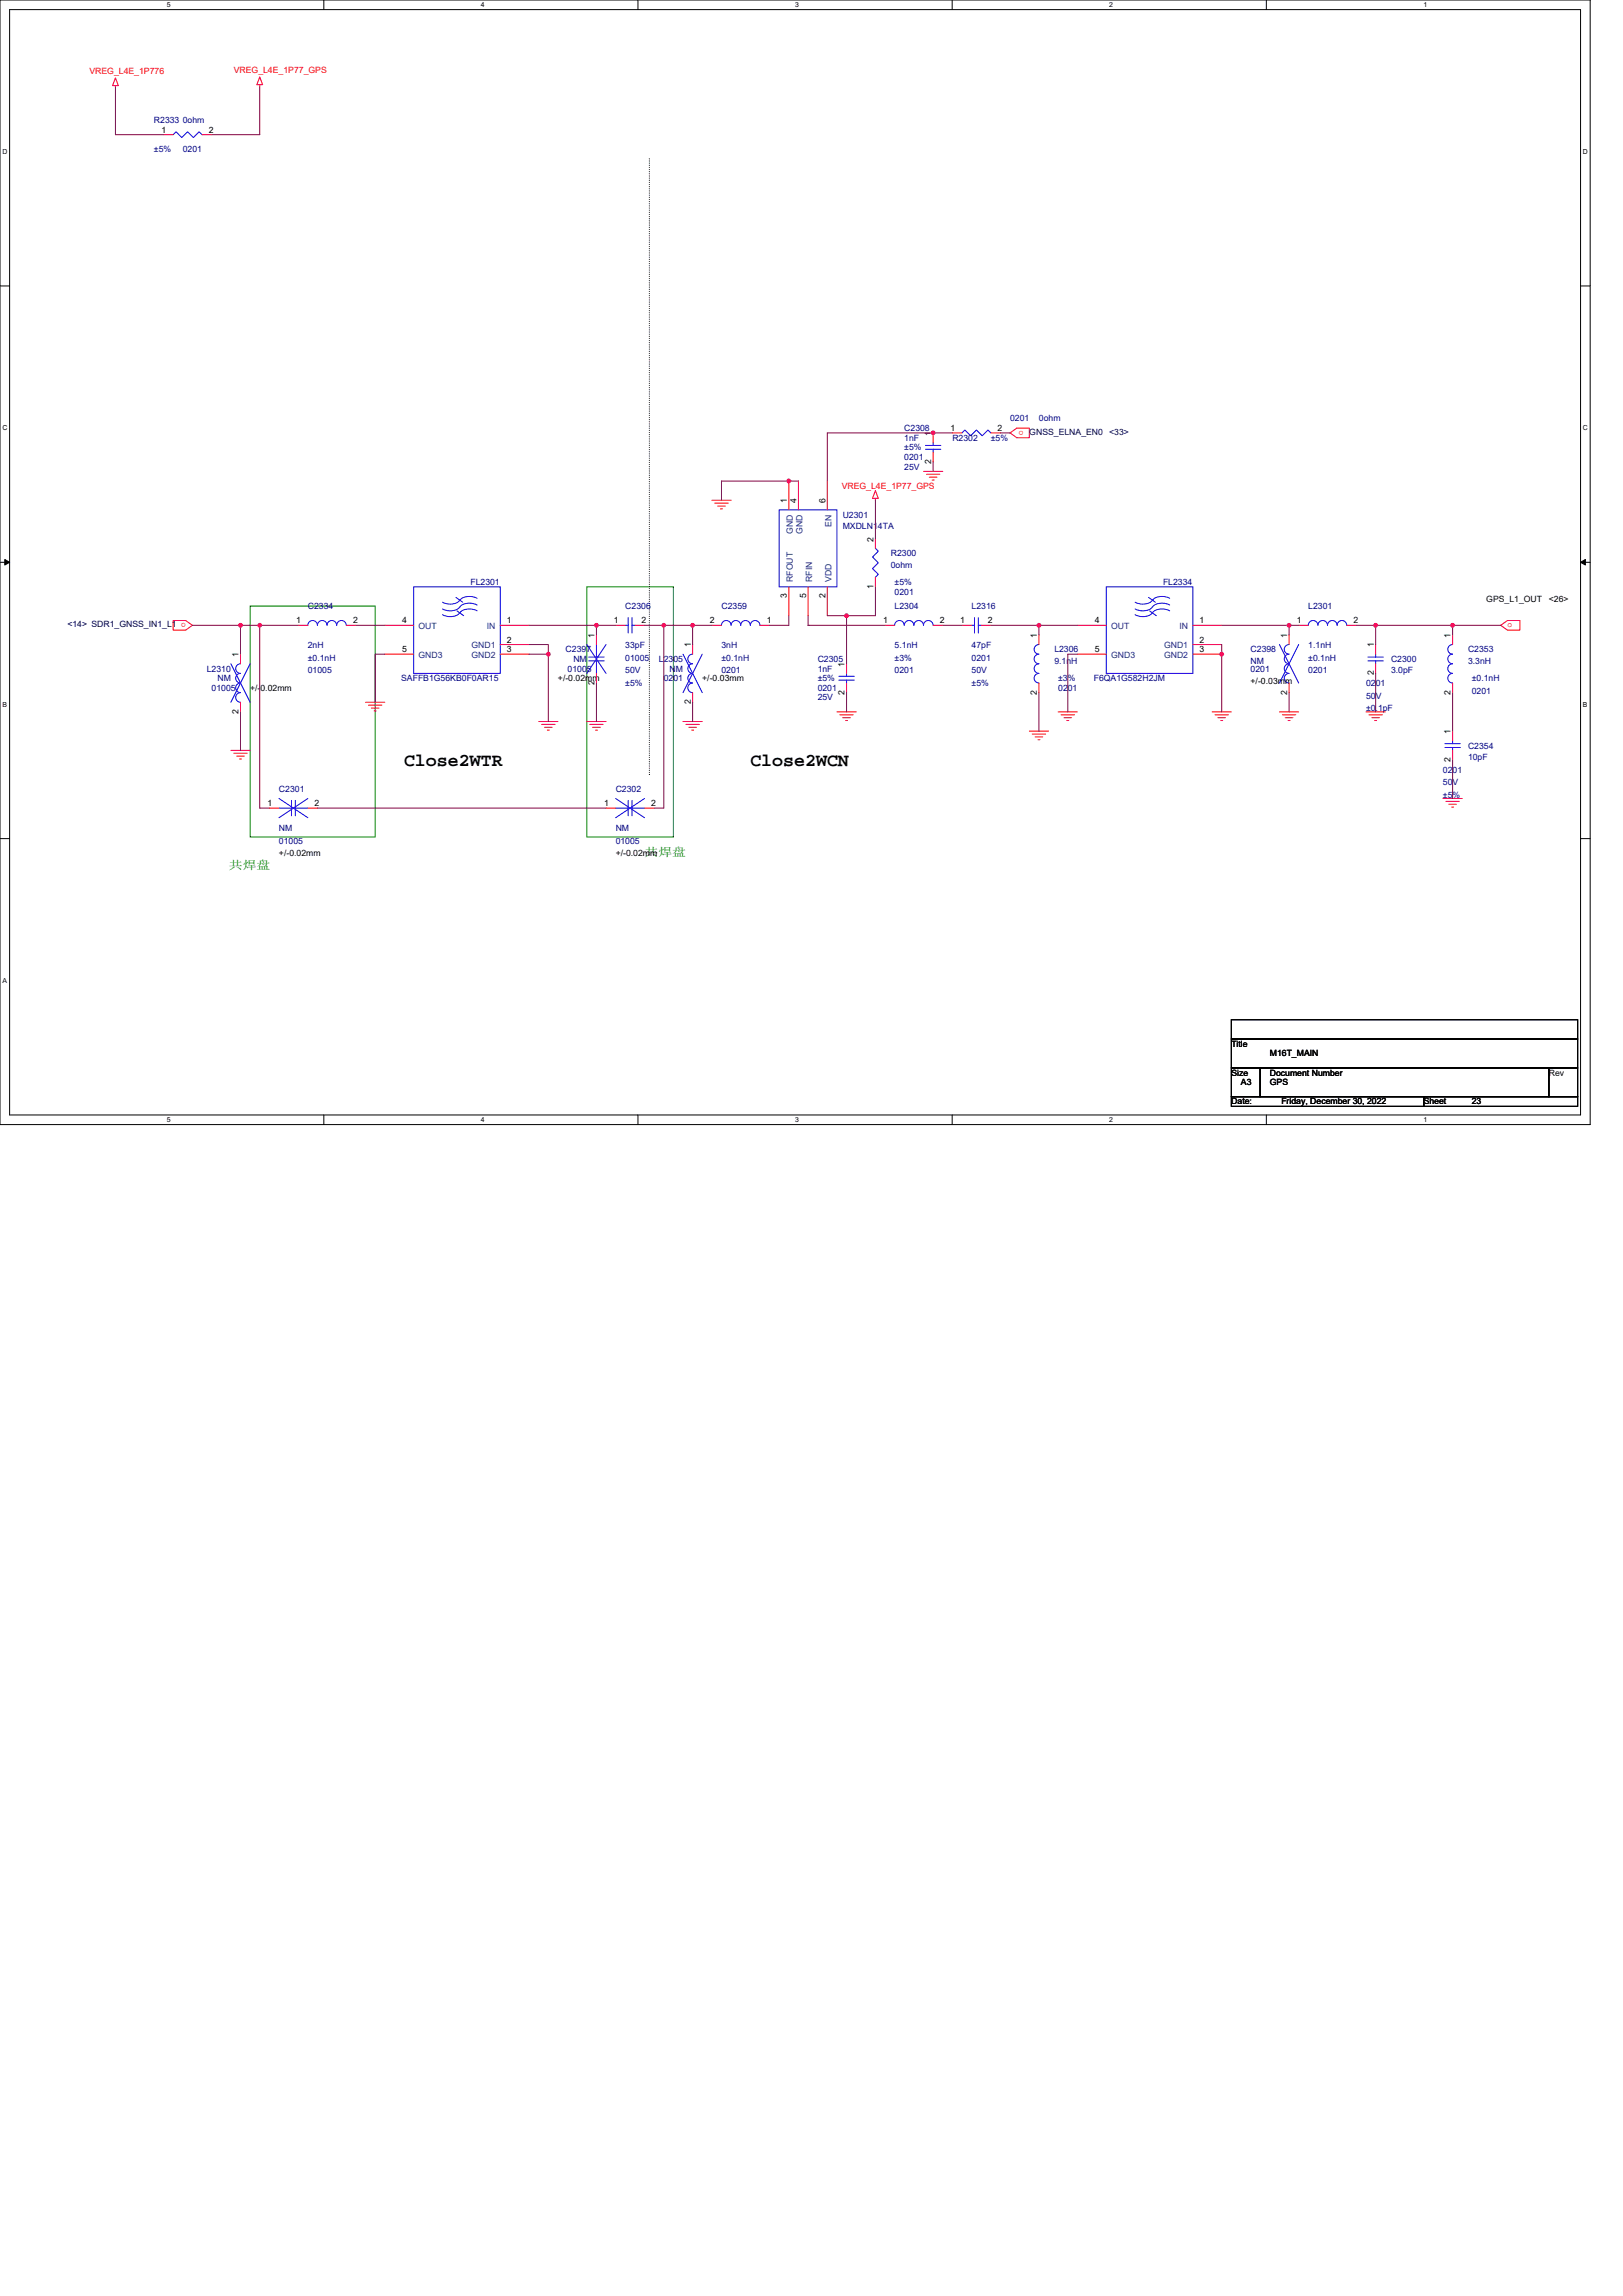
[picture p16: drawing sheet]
<svg xmlns="http://www.w3.org/2000/svg" width="210mm" height="297mm" viewBox="0 0 210 297" stroke-linecap="round" stroke-linejoin="round" font-family="sans-serif">
<defs><g id="words">
<g font-size="2.4">
<text x="52.3" y="99">Close2WTR</text>
<text x="97.1" y="99">Close2WCN</text>
</g>
<g font-size="1.5" fill="#008000">
<text x="29.6" y="112.5">共焊盘</text>
<text x="83.4" y="110.7">共焊盘</text>
</g>
<g font-size="1.1" fill="#f00">
<text x="11.6" y="9.6">VREG_L4E_1P776</text>
<text x="30.2" y="9.5">VREG_L4E_1P77_GPS</text>
<text x="132.4" y="55.7" transform="rotate(-180 132.4 55.7)">o</text>
<text x="108.9" y="63.2">VREG_L4E_1P77_GPS</text>
<text x="24" y="80.6" transform="rotate(-180 24 80.6)">o</text>
<text x="195" y="81.2">o</text>
</g>
<g font-size="1.1" fill="#000080">
<text x="19.9" y="15.9">R2333 0ohm</text>
<text x="19.9" y="19.7">±5%</text>
<text x="23.6" y="19.7">0201</text>
<text x="117" y="55.8">C2308</text>
<text x="117" y="57">1nF</text>
<text x="117" y="59.5">0201</text>
<text x="117" y="58.3">±5%</text>
<text x="123.2" y="57">R2302</text>
<text x="128.2" y="57">±5%</text>
<text x="130.7" y="54.5">0201</text>
<text x="134.4" y="54.5">0ohm</text>
<text x="117" y="60.7">25V</text>
<text x="109" y="67">U2301</text>
<text x="109" y="68.5">MXDLN14TA</text>
<text x="115.3" y="71.9">R2300</text>
<text x="60.9" y="75.7">FL2301</text>
<text x="115.3" y="73.4">0ohm</text>
<text x="115.7" y="75.7">±5%</text>
<text x="115.7" y="76.9">0201</text>
<text x="150.5" y="75.7">FL2334</text>
<text x="39.8" y="78.8">C2334</text>
<text x="39.8" y="83.9">2nH</text>
<text x="80.9" y="78.8">C2306</text>
<text x="80.9" y="83.9">33pF</text>
<text x="93.3" y="78.8">C2359</text>
<text x="93.3" y="83.9">3nH</text>
<text x="115.7" y="78.8">L2304</text>
<text x="115.7" y="83.9">5.1nH</text>
<text x="125.7" y="78.8">L2316</text>
<text x="125.7" y="83.9">47pF</text>
<text x="169.3" y="78.8">L2301</text>
<text x="169.3" y="83.9">1.1nH</text>
<text x="26.8" y="86.9">L2310</text>
<text x="27.4" y="89.4">01005</text>
<text x="28.1" y="88.1">NM</text>
<text x="39.8" y="85.5">±0.1nH</text>
<text x="39.8" y="87.1">01005</text>
<text x="51.9" y="88.1">SAFFB1G56KB0F0AR15</text>
<text x="73.2" y="84.4">C2397</text>
<text x="73.4" y="86.9">01005</text>
<text x="74.2" y="85.6">NM</text>
<text x="80.9" y="85.5">01005</text>
<text x="80.9" y="87.1">50V</text>
<text x="80.9" y="88.7">±5%</text>
<text x="85.3" y="85.6">L2305</text>
<text x="85.9" y="88.1">0201</text>
<text x="86.6" y="86.9">NM</text>
<text x="93.3" y="85.5">±0.1nH</text>
<text x="93.3" y="87.1">0201</text>
<text x="105.8" y="85.6">C2305</text>
<text x="105.8" y="86.9">1nF</text>
<text x="105.8" y="89.4">0201</text>
<text x="105.8" y="88.1">±5%</text>
<text x="115.7" y="85.5">±3%</text>
<text x="115.7" y="87.1">0201</text>
<text x="125.7" y="85.5">0201</text>
<text x="125.7" y="87.1">50V</text>
<text x="125.7" y="88.7">±5%</text>
<text x="136.4" y="84.4">L2306</text>
<text x="136.4" y="85.9">9.1nH</text>
<text x="136.9" y="88.1">±3%</text>
<text x="136.9" y="89.4">0201</text>
<text x="141.5" y="88.1">F6QA1G582H2JM</text>
<text x="161.8" y="84.4">C2398</text>
<text x="161.8" y="85.9">NM</text>
<text x="161.8" y="86.9">0201</text>
<text x="169.3" y="85.5">±0.1nH</text>
<text x="169.3" y="87.1">0201</text>
<text x="176.7" y="88.7">0201</text>
<text x="180" y="85.6">C2300</text>
<text x="180" y="87.1">3.0pF</text>
<text x="189.9" y="84.4">C2353</text>
<text x="189.9" y="85.9">3.3nH</text>
<text x="190.4" y="88.1">±0.1nH</text>
<text x="190.4" y="89.7">0201</text>
<text x="105.8" y="90.6">25V</text>
<text x="176.7" y="90.4">50V</text>
<text x="176.7" y="92">±0.1pF</text>
<text x="186.7" y="99.9">0201</text>
<text x="186.7" y="101.6">50V</text>
<text x="189.9" y="96.8">C2354</text>
<text x="189.9" y="98.3">10pF</text>
<text x="36.1" y="102.4">C2301</text>
<text x="36.1" y="107.5">NM</text>
<text x="79.7" y="102.4">C2302</text>
<text x="79.7" y="107.5">NM</text>
<text x="186.7" y="103.2">±5%</text>
<text x="36.1" y="109.2">01005</text>
<text x="79.7" y="109.2">01005</text>
</g>
<g font-size="1.1">
<text x="20.9" y="17.2">1</text>
<text x="27" y="17.2">2</text>
<text x="120.5" y="60" transform="rotate(-90 120.5 60)">2</text>
<text x="120.5" y="56.4" transform="rotate(-90 120.5 56.4)">1</text>
<text x="123" y="55.8">1</text>
<text x="129.1" y="55.8">2</text>
<text x="101.8" y="65.1" transform="rotate(-90 101.8 65.1)">1</text>
<text x="103" y="65.1" transform="rotate(-90 103 65.1)">4</text>
<text x="106.8" y="65.1" transform="rotate(-90 106.8 65.1)">6</text>
<text x="113" y="70.1" transform="rotate(-90 113 70.1)">2</text>
<text x="101.8" y="77.4" transform="rotate(-90 101.8 77.4)">3</text>
<text x="104.3" y="77.4" transform="rotate(-90 104.3 77.4)">5</text>
<text x="106.8" y="77.4" transform="rotate(-90 106.8 77.4)">2</text>
<text x="113" y="76.2" transform="rotate(-90 113 76.2)">1</text>
<text x="192.3" y="77.9">GPS_L1_OUT</text>
<text x="200.4" y="77.9">&lt;26&gt;</text>
<text x="38.3" y="80.6">1</text>
<text x="45.7" y="80.6">2</text>
<text x="52" y="80.6">4</text>
<text x="65.6" y="80.6">1</text>
<text x="65.6" y="83.1">2</text>
<text x="76.9" y="82.5" transform="rotate(-90 76.9 82.5)">1</text>
<text x="79.4" y="80.6">1</text>
<text x="83" y="80.6">2</text>
<text x="89.4" y="83.8" transform="rotate(-90 89.4 83.8)">1</text>
<text x="91.9" y="80.6">2</text>
<text x="99.2" y="80.6">1</text>
<text x="114.3" y="80.6">1</text>
<text x="121.6" y="80.6">2</text>
<text x="124.2" y="80.6">1</text>
<text x="127.8" y="80.6">2</text>
<text x="134.2" y="82.5" transform="rotate(-90 134.2 82.5)">1</text>
<text x="141.6" y="80.6">4</text>
<text x="155.2" y="80.6">1</text>
<text x="155.2" y="83.1">2</text>
<text x="166.5" y="82.5" transform="rotate(-90 166.5 82.5)">1</text>
<text x="167.8" y="80.6">1</text>
<text x="175.1" y="80.6">2</text>
<text x="177.7" y="83.8" transform="rotate(-90 177.7 83.8)">1</text>
<text x="187.7" y="82.5" transform="rotate(-90 187.7 82.5)">1</text>
<text x="30.9" y="85" transform="rotate(-90 30.9 85)">1</text>
<text x="32.4" y="89.4">+/-0.02mm</text>
<text x="52" y="84.4">5</text>
<text x="65.6" y="84.4">3</text>
<text x="72.2" y="88.1">+/-0.02mm</text>
<text x="76.9" y="88.6" transform="rotate(-90 76.9 88.6)">2</text>
<text x="90.9" y="88.1">+/-0.03mm</text>
<text x="109.3" y="89.9" transform="rotate(-90 109.3 89.9)">2</text>
<text x="109.3" y="86.3" transform="rotate(-90 109.3 86.3)">1</text>
<text x="134.2" y="89.9" transform="rotate(-90 134.2 89.9)">2</text>
<text x="141.6" y="84.4">5</text>
<text x="155.2" y="84.4">3</text>
<text x="161.8" y="88.5">+/-0.03mm</text>
<text x="166.5" y="89.9" transform="rotate(-90 166.5 89.9)">2</text>
<text x="177.7" y="87.4" transform="rotate(-90 177.7 87.4)">2</text>
<text x="187.7" y="89.9" transform="rotate(-90 187.7 89.9)">2</text>
<text x="30.9" y="92.3" transform="rotate(-90 30.9 92.3)">2</text>
<text x="89.4" y="91.1" transform="rotate(-90 89.4 91.1)">2</text>
<text x="187.7" y="95" transform="rotate(-90 187.7 95)">1</text>
<text x="187.7" y="98.6" transform="rotate(-90 187.7 98.6)">2</text>
<text x="34.6" y="104.3">1</text>
<text x="40.7" y="104.3">2</text>
<text x="78.2" y="104.3">1</text>
<text x="84.3" y="104.3">2</text>
<text x="36.1" y="110.8">+/-0.02mm</text>
<text x="79.7" y="110.8">+/-0.02mm</text>
<text x="159.3" y="135.4">Title</text>
<text x="164.3" y="136.7">M16T_MAIN</text>
<text x="159.3" y="142.9">Date:</text>
<text x="159.3" y="139.2">Size</text>
<text x="160.6" y="140.4">A3</text>
<text x="164.3" y="139.2">Document Number</text>
<text x="164.3" y="140.4">GPS</text>
<text x="165.8" y="142.9">Friday, December 30, 2022</text>
<text x="184.2" y="142.9">Sheet</text>
<text x="190.4" y="142.9">23</text>
<text x="200.4" y="139.2">Rev</text>
</g>
<g font-size="1.1" fill="#000040">
<text x="133.2" y="56.3">GNSS_ELNA_EN0</text>
<text x="143.5" y="56.3">&lt;33&gt;</text>
<text x="8.7" y="81.2">&lt;14&gt; SDR1_GNSS_IN1_L1</text>
</g>
<g font-size="1.1" fill="#004080">
<text x="102.6" y="69.1" transform="rotate(-90 102.6 69.1)">GND</text>
<text x="103.8" y="69.1" transform="rotate(-90 103.8 69.1)">GND</text>
<text x="107.6" y="68.1" transform="rotate(-90 107.6 68.1)">EN</text>
<text x="102.6" y="75.3" transform="rotate(-90 102.6 75.3)">RFOUT</text>
<text x="105.1" y="75.3" transform="rotate(-90 105.1 75.3)">RFIN</text>
<text x="107.6" y="75.3" transform="rotate(-90 107.6 75.3)">VDD</text>
<text x="54.1" y="81.4">OUT</text>
<text x="61" y="83.9">GND1</text>
<text x="63" y="81.4">IN</text>
<text x="143.8" y="81.4">OUT</text>
<text x="150.6" y="83.9">GND1</text>
<text x="152.6" y="81.4">IN</text>
<text x="54.1" y="85.1">GND3</text>
<text x="61" y="85.1">GND2</text>
<text x="143.8" y="85.1">GND3</text>
<text x="150.6" y="85.1">GND2</text>
</g>
<g font-size=".9">
<text x="21.6" y=".9">5</text>
<text x="62.2" y=".9">4</text>
<text x="102.9" y=".9">3</text>
<text x="143.5" y=".9">2</text>
<text x="184.2" y=".9">1</text>
<text x=".3" y="19.9">D</text>
<text x="204.8" y="19.9">D</text>
<text x=".3" y="55.7">C</text>
<text x="204.8" y="55.7">C</text>
<text x=".3" y="91.4">B</text>
<text x="204.8" y="91.4">B</text>
<text x=".3" y="127.2">A</text>
<text x="21.6" y="145.2">5</text>
<text x="62.2" y="145.2">4</text>
<text x="102.9" y="145.2">3</text>
<text x="143.5" y="145.2">2</text>
<text x="184.2" y="145.2">1</text>
</g>
</g></defs>
<path d="M0 0h205.7v145.5h-205.7zM1.2 1.2h203.3v143h-203.3z" fill="none" stroke="#000" stroke-width=".13"/>
<g fill="#fff">
<path d="M21.6 .1h.5v1h-.5z"/>
<path d="M21.6 144.4h.5v1h-.5z"/>
</g>
<path d="M41.9 0v1.2M41.9 144.2v1.3" fill="none" stroke="#000" stroke-width=".13"/>
<g fill="#fff">
<path d="M62.2 .1h.5v1h-.5z"/>
<path d="M62.2 144.4h.5v1h-.5z"/>
</g>
<path d="M82.5 0v1.2M82.5 144.2v1.3" fill="none" stroke="#000" stroke-width=".13"/>
<g fill="#fff">
<path d="M102.9 .1h.5v1h-.5z"/>
<path d="M102.9 144.4h.5v1h-.5z"/>
</g>
<path d="M123.2 0v1.2M123.2 144.2v1.3" fill="none" stroke="#000" stroke-width=".13"/>
<g fill="#fff">
<path d="M143.5 .1h.5v1h-.5z"/>
<path d="M143.5 144.4h.5v1h-.5z"/>
</g>
<path d="M163.8 0v1.2M163.8 144.2v1.3" fill="none" stroke="#000" stroke-width=".13"/>
<g fill="#fff">
<path d="M184.2 .1h.5v1h-.5z"/>
<path d="M184.2 144.4h.5v1h-.5z"/>
<path d="M.3 19.1h.7v1h-.7z"/>
<path d="M204.8 19.1h.6v1h-.6z"/>
<path d="M.3 54.9h.7v1h-.7z"/>
<path d="M204.8 54.9h.6v1h-.6z"/>
</g>
<path d="M0 37h1.2M204.5 37h1.2" fill="none" stroke="#000" stroke-width=".13"/>
<g fill="#fff">
<path d="M.3 90.6h.6v1h-.6z"/>
<path d="M204.8 90.6h.6v1h-.6z"/>
</g>
<path d="M0 72.7h1.2M204.5 72.7h1.2" fill="none" stroke="#000" stroke-width=".13"/>
<path d="M.6 72.4l.6 .3-.6 .4zM204.5 72.7l.6-.3v.7z" fill="#000" stroke="#000" stroke-width=".13"/>
<path d="M.3 126.4h.6v1h-.6z" fill="#fff"/>
<path d="M84 20.5v79.7M0 108.5h1.2M84 100.2h.1M204.5 108.5h1.2M159.3 131.9h44.8v2.5h-44.8zM159.3 134.4h44.8v3.8h-44.8zM159.3 138.2h3.7v3.7h-3.7zM163 138.2h37.4v3.7h-37.4zM200.4 138.2h3.7v3.7h-3.7zM159.3 141.9h24.9v1.2h-24.9zM184.2 141.9h19.9v1.2h-19.9z" fill="none" stroke="#000" stroke-width=".13"/>
<path d="M32.4 78.4h16.1v29.9h-16.1zM75.9 75.9h11.2v32.4h-11.2z" fill="none" stroke="#008000" stroke-width=".13"/>
<g fill="none" stroke="#f00" stroke-width=".13">
<path d="M14.9 11.1v.2M14.9 10.1l.4 1h-.7zM21.2 17.4h1.2M26.1 17.4h1.3M33.6 11v.2M33.6 10l.4 1h-.8zM120.7 56v1.3M120.7 58.5v1.2M123.2 56h1.3M128.2 56h1.2M130.7 56l.9-.6h1.6v1.2h-1.6zM92.1 64.7h2.5"/>
<path d="M92.5 65.1h1.7M92.8 65.5h1M93.2 65.8h.3M102.1 62.2v3.8M102.1 75.9v3.8M103.3 62.2v3.8M104.5 75.9v3.8M107 75.9v3.8M107 62.2v3.8M113.3 63.5l.3 1h-.7zM113.3 64.5v.2M113.3 74.7v1.2"/>
<path d="M113.3 69.7v1.2M119.5 61h2.5M119.9 61.4h1.7M120.2 61.7h1M120.6 62.1h.3M22.4 80.3h1.6l.9 .6-.9 .6h-1.6zM29.9 97.1h2.5M30.2 97.5h1.8M30.6 97.8h1M31 98.2h.2M31.1 84.6v1.3M31.1 90.9v1.2"/>
<path d="M38.6 80.9h1.2M44.8 80.9h1.3M47.3 90.9h2.5M47.7 91.2h1.7M48 91.6h1M48.4 92h.3M49.8 80.9h3.7M49.8 84.6h3.7M64.7 80.9h3.8M64.7 84.6h3.8M64.7 83.4h3.8M69.7 93.3h2.5"/>
<path d="M70.1 93.7h1.7M70.4 94.1h1M70.8 94.5h.3M75.9 93.3h2.5M76.3 93.7h1.7M76.7 94.1h1M77 94.5h.3M77.2 82.1v1.3M77.2 87.1v1.3M79.7 80.9h1.2M82.1 80.9h1.3M88.4 93.3h2.5"/>
<path d="M88.7 93.7h1.8M89.1 94.1h1M89.5 94.5h.2M89.6 83.4v1.2M89.6 89.6v1.3M92.1 80.9h1.2M98.3 80.9h1.3M108.3 92.1h2.5M108.7 92.5h1.7M109 92.8h1M109.4 93.2h.3M109.5 85.9v1.2"/>
<path d="M109.5 88.4v1.2M114.5 80.9h1.2M120.7 80.9h1.3M124.5 80.9h1.2M126.9 80.9h1.3M133.2 94.6h2.5M133.5 95h1.8M133.9 95.3h1M134.3 95.7h.2M134.4 82.1v1.3M134.4 88.4v1.2M136.9 92.1h2.5"/>
<path d="M137.3 92.5h1.7M137.7 92.8h.9M138 93.2h.3M139.4 80.9h3.7M139.4 84.6h3.7M154.3 80.9h3.8M154.3 84.6h3.8M154.3 83.4h3.8M156.8 92.1h2.5M157.2 92.5h1.7M157.6 92.8h1M157.9 93.2h.3"/>
<path d="M165.5 92.1h2.5M165.9 92.5h1.7M166.3 92.8h1M166.6 93.2h.3M166.8 82.1v1.3M166.8 88.4v1.2M168 80.9h1.3M174.2 80.9h1.3M176.7 92.1h2.5M177.1 92.5h1.7M177.5 92.8h1M177.9 93.2h.2"/>
<path d="M178 83.4v1.2M178 85.9v1.2M187.9 94.6v1.2M187.9 97.1v1.2M187.9 82.1v1.3M187.9 88.4v1.2M194.2 80.9l.8-.6h1.6v1.2h-1.6zM34.8 104.5h1.3M39.8 104.5h1.3M78.4 104.5h1.3M83.4 104.5h1.2M186.7 103.3h2.5"/>
<path d="M187.1 103.7h1.7M187.4 104.1h1M187.8 104.4h.3"/>
</g>
<g fill="none" stroke="#00f" stroke-width=".13">
<path d="M22.4 17.4l.4-.4 .7 .8 .8-.8 .7 .8 .8-.8 .3 .4M119.7 57.6h2M119.7 58.1h2M120.7 57.3v.3M120.7 58.1v.4M124.5 56l.3-.4 .8 .8 .7-.8 .8 .8 .7-.8 .4 .4M53.5 75.9h11.2v11.2h-11.2zM59 77.3l.9 .6M59.1 79l.9 .7M59.5 78.5a1.88 1.88 0 0 1-2.2 .3M59.5 77.7a1.87 1.87 0 0 1-2.2 .2M59.5 79.3a1.87 1.87 0 0 1-2.3 .2"/>
<path d="M61.7 77.4a1.9 1.9 0 0 0-2.2 .3M61.7 79a1.9 1.9 0 0 0-2.2 .3M61.7 78.3a1.9 1.9 0 0 0-2.2 .2M81.3 79.9v2M81.8 79.9v2M100.8 66h7.5v9.9h-7.5zM113.3 70.9l.3 .4-.7 .8 .7 .7-.7 .8 .7 .7-.3 .4M126.1 79.9v2M126.6 79.9v2M143.1 75.9h11.2v11.2h-11.2zM148.6 77.3l.9 .6M148.7 79l.9 .7"/>
<path d="M149.1 78.5a1.88 1.88 0 0 1-2.2 .3M149.1 77.7a1.87 1.87 0 0 1-2.2 .2M149.1 79.3a1.87 1.87 0 0 1-2.2 .2M151.3 77.4a1.9 1.9 0 0 0-2.2 .3M151.3 79a1.9 1.9 0 0 0-2.2 .3M151.3 78.3a1.9 1.9 0 0 0-2.2 .2M29.9 85.9l2.5 5M31.1 85.9a.62 .62 0 0 0-.6 .6 .62 .62 0 0 0 .6 .6M31.1 87.1a.62 .62 0 0 0-.6 .6 .62 .62 0 0 0 .6 .7 .62 .62 0 0 0-.6 .6 .62 .62 0 0 0 .6 .6M31.1 89.6a.62 .62 0 0 0-.6 .6 .62 .62 0 0 0 .6 .6M32.4 85.9l-2.5 5M44.8 80.9a.62 .62 0 0 0-.6-.6 .62 .62 0 0 0-.6 .6 .62 .62 0 0 0-.7-.6 .62 .62 0 0 0-.6 .6 .62 .62 0 0 0-.6-.6 .62 .62 0 0 0-.6 .6 .62 .62 0 0 0-.7-.6 .62 .62 0 0 0-.6 .6"/>
<path d="M75.9 83.4l2.5 3.7M76.2 85h2M76.2 85.5h2M77.2 83.4v1.6M77.2 85.5v1.6M78.4 83.4l-2.5 3.7M80.9 80.9h.4M81.8 80.9h.3M88.4 84.6l2.5 5M89.6 84.6a.62 .62 0 0 0-.6 .7 .62 .62 0 0 0 .6 .6 .62 .62 0 0 0-.6 .6 .62 .62 0 0 0 .6 .6M89.6 87.1a.62 .62 0 0 0-.6 .6 .62 .62 0 0 0 .6 .7 .62 .62 0 0 0-.6 .6 .62 .62 0 0 0 .6 .6M90.9 84.6l-2.5 5"/>
<path d="M93.3 80.9a.62 .62 0 0 1 .7-.6 .62 .62 0 0 1 .6 .6 .62 .62 0 0 1 .6-.6 .62 .62 0 0 1 .6 .6 .62 .62 0 0 1 .7-.6 .62 .62 0 0 1 .6 .6 .62 .62 0 0 1 .6-.6 .62 .62 0 0 1 .6 .6M108.5 87.5h2M108.5 88h2M109.5 87.1v.4M109.5 88v.4M118.2 80.9a.62 .62 0 0 0-.6-.6 .62 .62 0 0 0-.6 .6 .62 .62 0 0 0-.6-.6 .62 .62 0 0 0-.7 .6M120.7 80.9a.62 .62 0 0 0-.6-.6 .62 .62 0 0 0-.6 .6 .62 .62 0 0 0-.6-.6 .62 .62 0 0 0-.7 .6M125.7 80.9h.4M126.6 80.9h.3M134.4 83.4a.62 .62 0 0 0-.6 .6 .62 .62 0 0 0 .6 .6M134.4 84.6a.62 .62 0 0 0-.6 .7 .62 .62 0 0 0 .6 .6 .62 .62 0 0 0-.6 .6 .62 .62 0 0 0 .6 .6M134.4 87.1a.62 .62 0 0 0-.6 .6 .62 .62 0 0 0 .6 .7"/>
<path d="M165.5 83.4l2.5 5M166.8 83.4a.62 .62 0 0 0-.6 .6 .62 .62 0 0 0 .6 .6M166.8 84.6a.62 .62 0 0 0-.6 .7 .62 .62 0 0 0 .6 .6 .62 .62 0 0 0-.6 .6 .62 .62 0 0 0 .6 .6M166.8 87.1a.62 .62 0 0 0-.6 .6 .62 .62 0 0 0 .6 .7M168 83.4l-2.5 5M170.5 80.9a.62 .62 0 0 0-.6-.6 .62 .62 0 0 0-.6 .6M173 80.9a.62 .62 0 0 0-.6-.6 .62 .62 0 0 0-.7 .6 .62 .62 0 0 0-.6-.6 .62 .62 0 0 0-.6 .6M174.2 80.9a.62 .62 0 0 0-.6-.6 .62 .62 0 0 0-.6 .6M177 85h2M177 85.5h2M178 84.6v.4M178 85.5v.4"/>
<path d="M186.9 96.2h2M186.9 96.7h2M187.9 83.4a.62 .62 0 0 0-.6 .6 .62 .62 0 0 0 .6 .6M187.9 84.6a.62 .62 0 0 0-.6 .7 .62 .62 0 0 0 .6 .6 .62 .62 0 0 0-.6 .6 .62 .62 0 0 0 .6 .6M187.9 87.1a.62 .62 0 0 0-.6 .6 .62 .62 0 0 0 .6 .7M187.9 95.8v.4M187.9 96.7v.4M36.1 103.3l3.7 2.5M36.1 104.5h1.6M37.7 103.5v2M38.2 103.5v2M38.2 104.5h1.6"/>
<path d="M39.8 103.3l-3.7 2.5M79.7 104.5h1.6M79.7 103.3l3.7 2.5M81.3 103.5v2M81.8 103.5v2M81.8 104.5h1.6M83.4 103.3l-3.7 2.5"/>
</g>
<g fill="none" stroke="#800040" stroke-width=".13">
<path d="M14.9 11.3v6.1h6.3M33.6 11.2v6.2h-6.2M120.7 59.7v1.3M123.2 56h-16.2v6.2M129.4 56h1.3M102.1 79.7v1.2h-2.5M103.3 62.2h-10v2.5M104.5 79.7v1.2M107 79.7h2.5M109.5 79.7v6.2M113.3 64.7v5M113.3 75.9v3.8h-3.8"/>
<path d="M24.9 80.9h6.2M31.1 80.9h2.5M31.1 80.9v3.7M31.1 92.1v5M33.6 80.9v23.6h1.2M33.6 80.9h5M46.1 80.9h3.7M49.8 84.6h-1.3v6.3M68.5 80.9h8.7M68.5 84.6h2.4M68.5 83.4h2.4v1.2M70.9 84.6v8.7"/>
<path d="M77.2 80.9v1.2M77.2 88.4v4.9M77.2 80.9h2.5M83.4 80.9h2.5M85.9 80.9h3.7M85.9 80.9v23.6h-1.3M89.6 90.9v2.4M89.6 80.9v2.5M89.6 80.9h2.5M104.5 80.9h10M104.5 80.9h.1M109.5 89.6v2.5"/>
<path d="M122 80.9h2.5M128.2 80.9h6.2M134.4 89.6v5M134.4 80.9h5M134.4 80.9v1.2M139.4 84.6h-1.2v7.5M158.1 83.4v8.7M158.1 80.9h8.7M166.8 80.9h1.2M166.8 80.9v1.2M166.8 89.6v2.5M175.5 80.9h2.5"/>
<path d="M178 87.1v5M187.9 80.9h6.3M187.9 80.9h-9.9v2.5M187.9 80.9v1.2M187.9 89.6v5M187.9 98.3v5M41.1 104.5h37.3"/>
</g>
<g fill="#f0f" stroke="#f0f" stroke-width=".13">
<circle cx="77.2" cy="80.9" r=".24"/>
<circle cx="70.9" cy="84.6" r=".24"/>
<circle cx="120.7" cy="56" r=".24"/>
<circle cx="109.5" cy="79.7" r=".24"/>
<circle cx="166.8" cy="80.9" r=".24"/>
<circle cx="158.1" cy="84.6" r=".24"/>
<circle cx="89.6" cy="80.9" r=".24"/>
<circle cx="102.1" cy="62.2" r=".24"/>
<circle cx="134.4" cy="80.9" r=".24"/>
<circle cx="31.1" cy="80.9" r=".24"/>
<circle cx="85.9" cy="80.9" r=".24"/>
<circle cx="33.6" cy="80.9" r=".24"/>
<circle cx="178" cy="80.9" r=".24"/>
<circle cx="187.9" cy="80.9" r=".24"/>
</g>
<use href="#words"/>
</svg>
